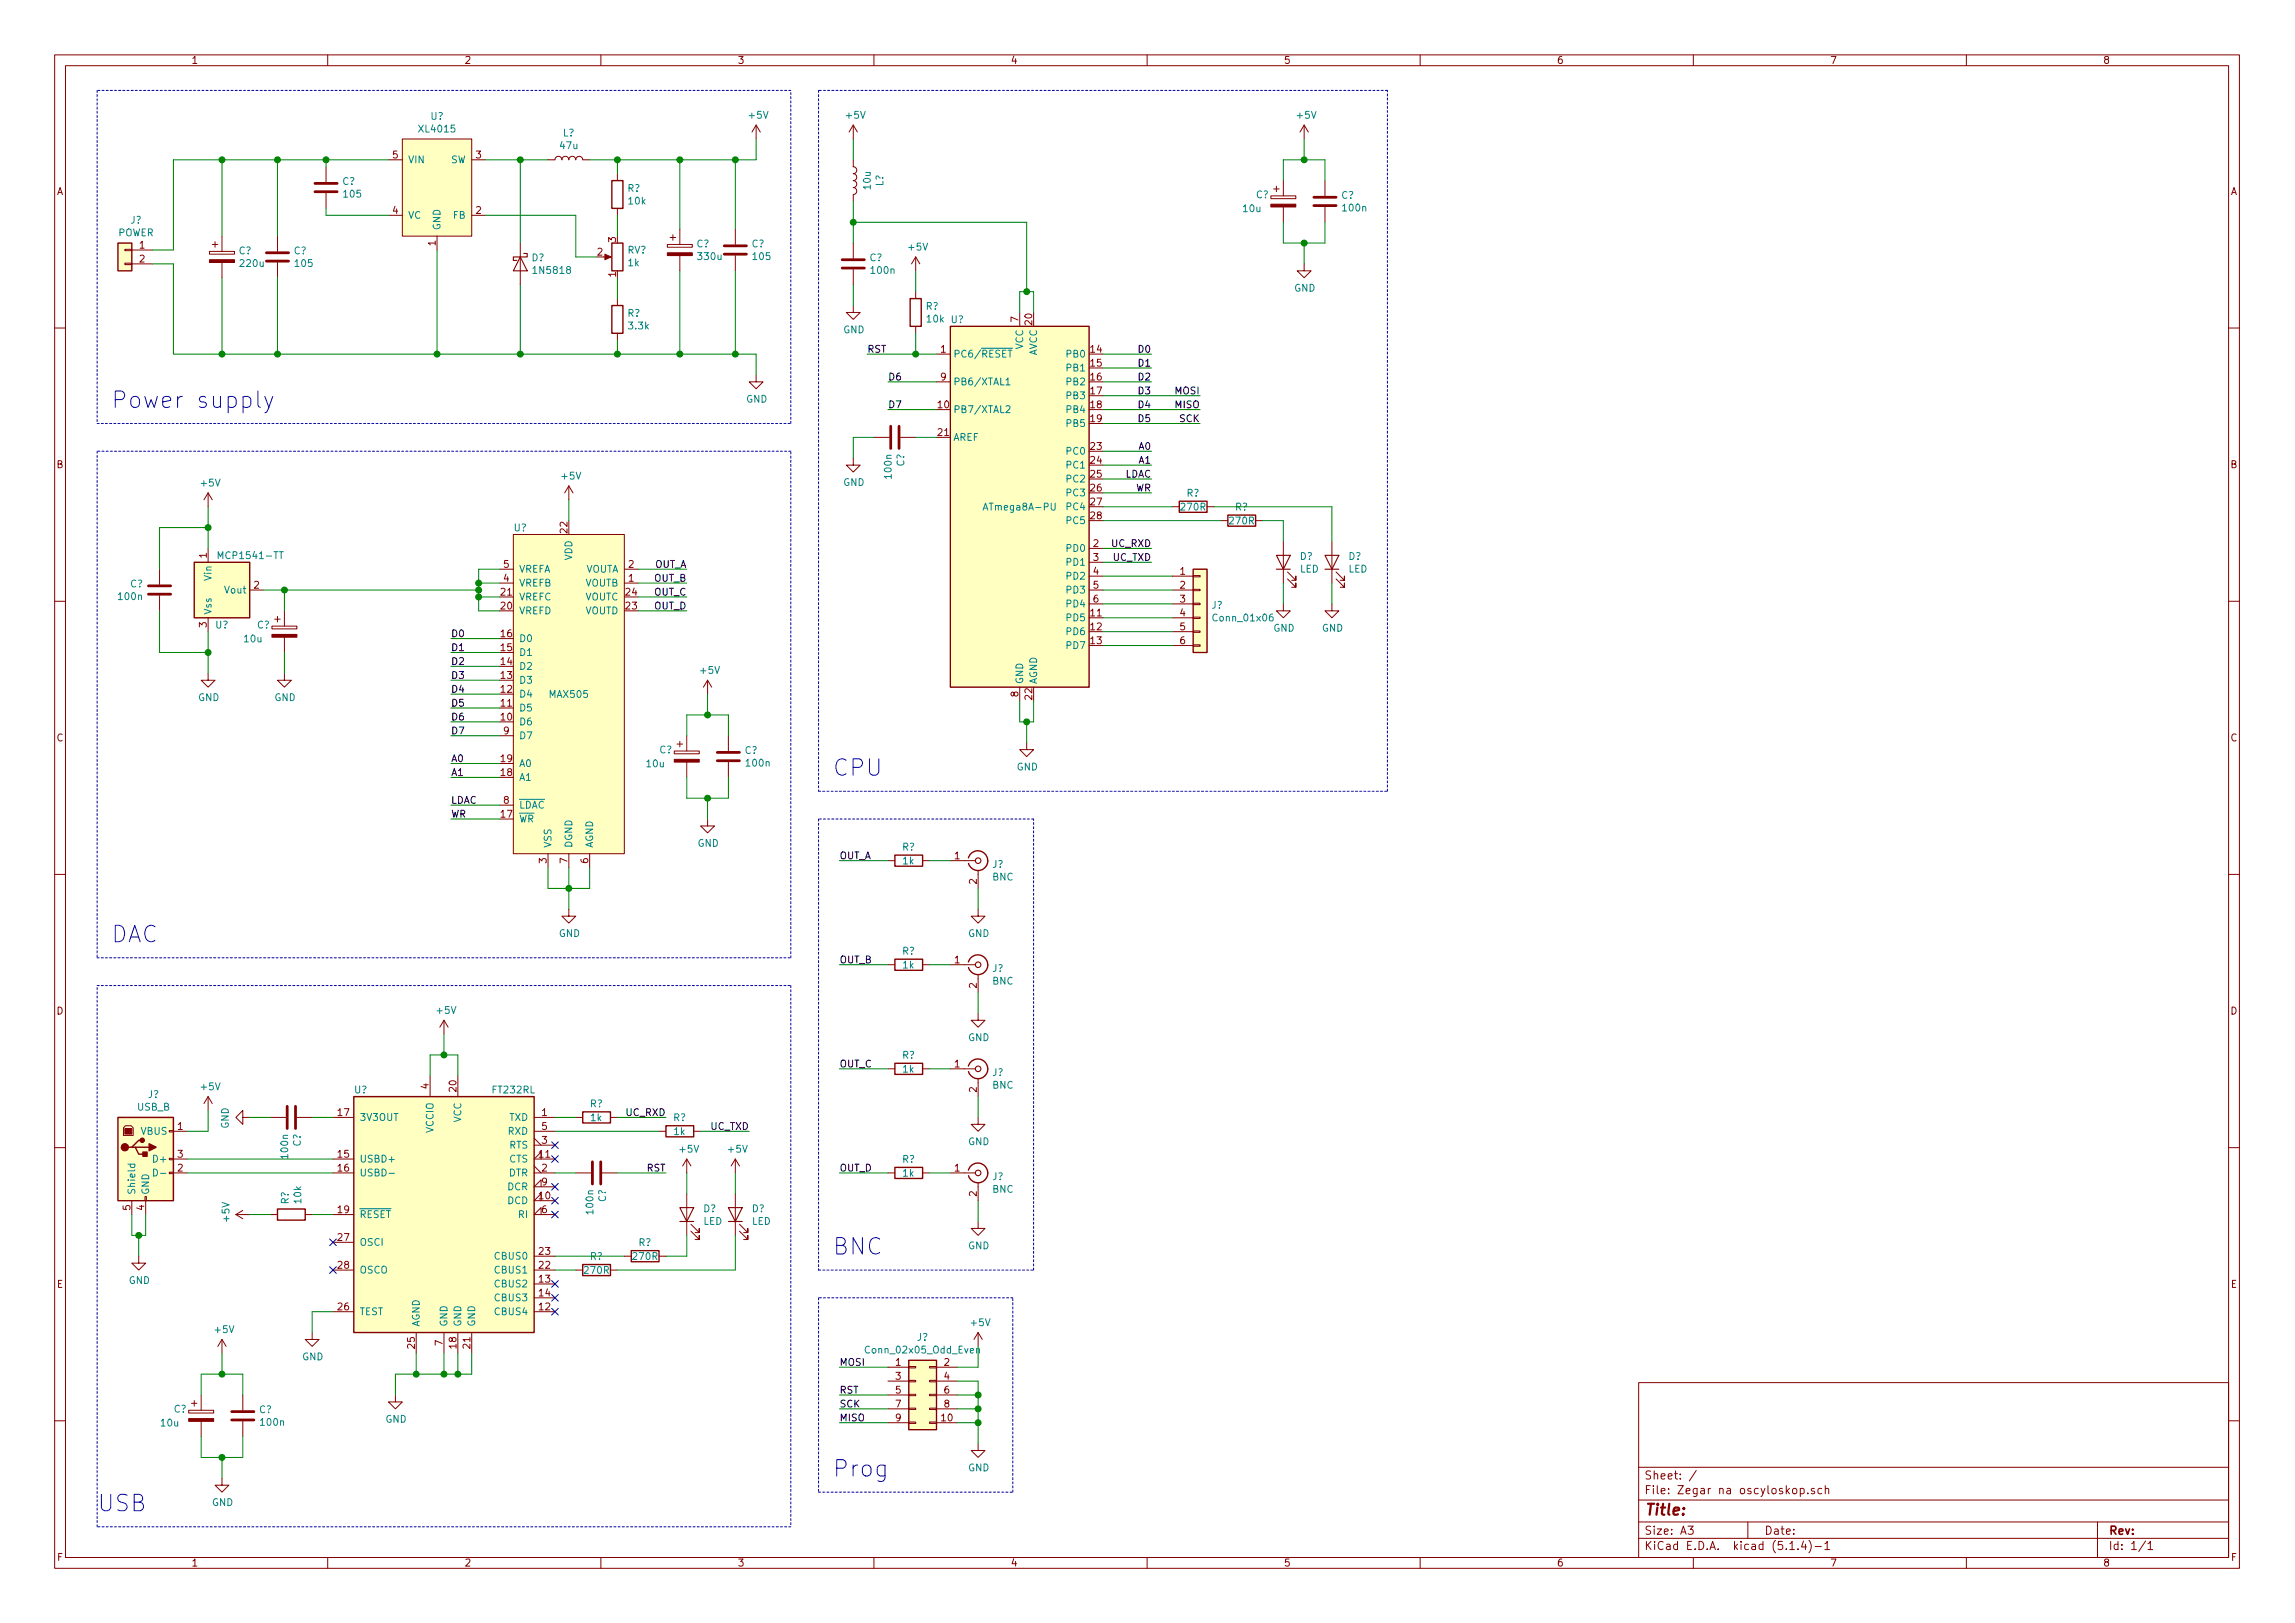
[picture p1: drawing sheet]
<svg xmlns="http://www.w3.org/2000/svg" width="420mm" height="297mm" viewBox="0 0 420 297" stroke-linecap="round" stroke-linejoin="round" font-family="sans-serif">
<defs><g id="words">
<g font-size="4.2" fill="#0000c2">
<text x="20.3" y="74.7">Power supply</text>
<text x="152.4" y="142">CPU</text>
<text x="20.3" y="172.5">DAC</text>
<text x="152.4" y="229.7">BNC</text>
<text x="152.4" y="270.3">Prog</text>
<text x="17.8" y="276.6">USB</text>
</g>
<text font-size="2.8" fill="#840000" x="301" y="277.3">Title:</text>
<g font-size="2.1" fill="#840000">
<text x="301" y="273.5">File: Zegar na oscyloskop.sch</text>
<text x="301" y="270.8">Sheet: /</text>
<text x="301" y="280.9">Size: A3</text>
<text x="323" y="280.9">Date:</text>
<text x="386" y="280.9">Rev:</text>
<text x="301" y="283.7">KiCad E.D.A. kicad (5.1.4)-1</text>
<text x="386" y="283.7">Id: 1/1</text>
</g>
<g font-size="1.8" fill="#840000">
<text x="35" y="11.7">1</text>
<text x="85" y="11.7">2</text>
<text x="135" y="11.7">3</text>
<text x="185" y="11.7">4</text>
<text x="235" y="11.7">5</text>
<text x="285" y="11.7">6</text>
<text x="335" y="11.7">7</text>
<text x="385" y="11.7">8</text>
<text x="71.9" y="29">5</text>
<text x="87.1" y="29">3</text>
<text x="10.4" y="35.7">A</text>
<text x="408.4" y="35.7">A</text>
<text x="71.9" y="39.2">4</text>
<text x="87.1" y="39.2">2</text>
<text x="25.6" y="45.5">1</text>
<text x="79.8" y="45" transform="rotate(-90 79.8 45)">1</text>
<text x="109.4" y="46.8">2</text>
<text x="112.8" y="44.3" transform="rotate(-90 112.8 44.3)">3</text>
<text x="25.6" y="48">2</text>
<text x="112.8" y="50.7" transform="rotate(-90 112.8 50.7)">1</text>
<text x="186.4" y="58.9" transform="rotate(-90 186.4 58.9)">7</text>
<text x="189" y="59.4" transform="rotate(-90 189 59.4)">20</text>
<text x="172.2" y="64.6">1</text>
<text x="199.7" y="64.6">14</text>
<text x="172.2" y="69.6">9</text>
<text x="199.7" y="67.1">15</text>
<text x="199.7" y="69.6">16</text>
<text x="171.8" y="74.7">10</text>
<text x="199.7" y="72.2">17</text>
<text x="199.7" y="74.7">18</text>
<text x="199.7" y="77.3">19</text>
<text x="171.8" y="79.8">21</text>
<text x="199.7" y="82.3">23</text>
<text x="10.4" y="85.7">B</text>
<text x="199.7" y="84.9">24</text>
<text x="199.7" y="87.4">25</text>
<text x="199.7" y="90">26</text>
<text x="408.4" y="85.7">B</text>
<text x="199.7" y="92.5">27</text>
<text x="199.7" y="95">28</text>
<text x="103.9" y="97.5" transform="rotate(-90 103.9 97.5)">22</text>
<text x="200.2" y="100.1">2</text>
<text x="37.8" y="102.1" transform="rotate(-90 37.8 102.1)">1</text>
<text x="46.5" y="107.7">2</text>
<text x="92.2" y="106.5">4</text>
<text x="92.2" y="103.9">5</text>
<text x="115.1" y="106.5">1</text>
<text x="115.1" y="103.9">2</text>
<text x="200.2" y="102.7">3</text>
<text x="200.2" y="105.2">4</text>
<text x="200.2" y="107.7">5</text>
<text x="216.1" y="105.2">1</text>
<text x="216.1" y="107.7">2</text>
<text x="91.7" y="111.5">20</text>
<text x="91.7" y="109">21</text>
<text x="114.6" y="111.5">23</text>
<text x="114.6" y="109">24</text>
<text x="199.7" y="112.8">11</text>
<text x="200.2" y="110.3">6</text>
<text x="216.1" y="110.3">3</text>
<text x="216.1" y="112.8">4</text>
<text x="37.8" y="114.8" transform="rotate(-90 37.8 114.8)">3</text>
<text x="91.7" y="119.2">15</text>
<text x="91.7" y="116.6">16</text>
<text x="199.7" y="115.4">12</text>
<text x="199.7" y="117.9">13</text>
<text x="216.1" y="115.4">5</text>
<text x="216.1" y="117.9">6</text>
<text x="91.7" y="124.2">13</text>
<text x="91.7" y="121.7">14</text>
<text x="91.7" y="131.9">10</text>
<text x="91.7" y="129.3">11</text>
<text x="91.7" y="126.8">12</text>
<text x="186.4" y="127.5" transform="rotate(-90 186.4 127.5)">8</text>
<text x="189" y="128" transform="rotate(-90 189 128)">22</text>
<text x="10.4" y="135.7">C</text>
<text x="92.2" y="134.4">9</text>
<text x="408.4" y="135.7">C</text>
<text x="91.7" y="142">18</text>
<text x="91.7" y="139.5">19</text>
<text x="91.7" y="149.6">17</text>
<text x="92.2" y="147.1">8</text>
<text x="100.1" y="158" transform="rotate(-90 100.1 158)">3</text>
<text x="103.9" y="158" transform="rotate(-90 103.9 158)">7</text>
<text x="107.7" y="158" transform="rotate(-90 107.7 158)">6</text>
<text x="174.8" y="157.3">1</text>
<text x="178.8" y="161.8" transform="rotate(-90 178.8 161.8)">2</text>
<text x="174.8" y="176.3">1</text>
<text x="10.4" y="185.7">D</text>
<text x="178.8" y="180.9" transform="rotate(-90 178.8 180.9)">2</text>
<text x="408.4" y="185.7">D</text>
<text x="174.8" y="195.4">1</text>
<text x="78.5" y="199.3" transform="rotate(-90 78.5 199.3)">4</text>
<text x="83.6" y="199.8" transform="rotate(-90 83.6 199.8)">20</text>
<text x="178.8" y="199.9" transform="rotate(-90 178.8 199.9)">2</text>
<text x="32.5" y="206.8">1</text>
<text x="61.9" y="204.3">17</text>
<text x="99.2" y="204.3">1</text>
<text x="99.2" y="209.3">3</text>
<text x="99.2" y="206.8">5</text>
<text x="32.5" y="214.4">2</text>
<text x="32.5" y="211.9">3</text>
<text x="61.9" y="211.9">15</text>
<text x="61.9" y="214.4">16</text>
<text x="98.7" y="211.9">11</text>
<text x="99.2" y="214.4">2</text>
<text x="174.8" y="214.4">1</text>
<text x="23.9" y="221.5" transform="rotate(-90 23.9 221.5)">5</text>
<text x="26.4" y="221.5" transform="rotate(-90 26.4 221.5)">4</text>
<text x="98.7" y="219.5">10</text>
<text x="99.2" y="217">9</text>
<text x="178.8" y="219" transform="rotate(-90 178.8 219)">2</text>
<text x="61.9" y="222">19</text>
<text x="61.9" y="227.1">27</text>
<text x="99.2" y="222">6</text>
<text x="61.9" y="232.2">28</text>
<text x="98.7" y="232.2">22</text>
<text x="98.7" y="229.7">23</text>
<text x="10.4" y="235.7">E</text>
<text x="61.9" y="239.8">26</text>
<text x="98.7" y="239.8">12</text>
<text x="98.7" y="234.7">13</text>
<text x="98.7" y="237.3">14</text>
<text x="408.4" y="235.7">E</text>
<text x="75.9" y="246.7" transform="rotate(-90 75.9 246.7)">25</text>
<text x="81" y="246.3" transform="rotate(-90 81 246.3)">7</text>
<text x="83.6" y="246.7" transform="rotate(-90 83.6 246.7)">18</text>
<text x="86.1" y="246.7" transform="rotate(-90 86.1 246.7)">21</text>
<text x="164" y="250">1</text>
<text x="172.9" y="250">2</text>
<text x="164" y="252.5">3</text>
<text x="164" y="255.1">5</text>
<text x="164" y="257.6">7</text>
<text x="172.9" y="252.5">4</text>
<text x="172.9" y="255.1">6</text>
<text x="172.9" y="257.6">8</text>
<text x="164" y="260.1">9</text>
<text x="172.4" y="260.1">10</text>
<text x="10.5" y="285.7">F</text>
<text x="35" y="286.7">1</text>
<text x="85" y="286.7">2</text>
<text x="135" y="286.7">3</text>
<text x="185" y="286.7">4</text>
<text x="235" y="286.7">5</text>
<text x="285" y="286.7">6</text>
<text x="335" y="286.7">7</text>
<text x="385" y="286.7">8</text>
<text x="408.5" y="285.7">F</text>
</g>
<g font-size="1.8" fill="#008484">
<text x="78.8" y="21.9">U?</text>
<text x="137.2" y="21.7">+5V</text>
<text x="155" y="21.7">+5V</text>
<text x="237.5" y="21.7">+5V</text>
<text x="74.7" y="29.9">VIN</text>
<text x="76.9" y="24.2">XL4015</text>
<text x="82.5" y="29.9">SW</text>
<text x="102.6" y="27.3">47u</text>
<text x="103" y="25">L?</text>
<text x="62.7" y="33.8">C?</text>
<text x="114.9" y="35.1">R?</text>
<text x="159.4" y="34.6" transform="rotate(-90 159.4 34.6)">10u</text>
<text x="161.7" y="34.1" transform="rotate(-90 161.7 34.1)">L?</text>
<text x="23.9" y="40.9">J?</text>
<text x="63" y="36.2">105</text>
<text x="74.7" y="40">VC</text>
<text x="83" y="40">FB</text>
<text x="115.1" y="37.4">10k</text>
<text x="227.7" y="38.8">10u</text>
<text x="229.9" y="36.3">C?</text>
<text x="245.6" y="36.4">C?</text>
<text x="245.9" y="38.7">100n</text>
<text x="21.6" y="43.2">POWER</text>
<text x="43.7" y="46.5">C?</text>
<text x="53.8" y="46.5">C?</text>
<text x="80.6" y="42.2" transform="rotate(-90 80.6 42.2)">GND</text>
<text x="97.3" y="47.8">D?</text>
<text x="114.9" y="46.4">RV?</text>
<text x="127.5" y="45.3">C?</text>
<text x="127.9" y="47.6">330u</text>
<text x="137.6" y="45.3">C?</text>
<text x="137.9" y="47.6">105</text>
<text x="159.2" y="47.8">C?</text>
<text x="166.4" y="45.9">+5V</text>
<text x="44.1" y="48.9">220u</text>
<text x="54.1" y="48.9">105</text>
<text x="97.9" y="50.1">1N5818</text>
<text x="115" y="48.7">1k</text>
<text x="159.6" y="50.1">100n</text>
<text x="236.9" y="53.4">GND</text>
<text x="114.9" y="58">R?</text>
<text x="169.5" y="56.7">R?</text>
<text x="169.7" y="59">10k</text>
<text x="174.1" y="59.1">U?</text>
<text x="115.2" y="60.3">3.3k</text>
<text x="154.4" y="61">GND</text>
<text x="174.5" y="65.4">PC6/RESET</text>
<text x="187.3" y="64" transform="rotate(-90 187.3 64)">VCC</text>
<text x="189.9" y="65.2" transform="rotate(-90 189.9 65.2)">AVCC</text>
<text x="195.5" y="65.4">PB0</text>
<text x="174.5" y="70.5">PB6/XTAL1</text>
<text x="195.5" y="68">PB1</text>
<text x="195.5" y="70.5">PB2</text>
<text x="136.6" y="73.7">GND</text>
<text x="174.5" y="75.6">PB7/XTAL2</text>
<text x="195.5" y="73.1">PB3</text>
<text x="195.5" y="75.6">PB4</text>
<text x="174.5" y="80.7">AREF</text>
<text x="195.5" y="78.1">PB5</text>
<text x="195.5" y="83.2">PC0</text>
<text x="36.9" y="89">+5V</text>
<text x="102.9" y="87.8">+5V</text>
<text x="154.4" y="88.9">GND</text>
<text x="163.2" y="87.4" transform="rotate(-90 163.2 87.4)">100n</text>
<text x="165.6" y="85.4" transform="rotate(-90 165.6 85.4)">C?</text>
<text x="195.5" y="85.8">PC1</text>
<text x="195.5" y="88.3">PC2</text>
<text x="180.5" y="93.4">ATmega8A-PU</text>
<text x="195.5" y="90.8">PC3</text>
<text x="195.5" y="93.4">PC4</text>
<text x="195.5" y="95.9">PC5</text>
<text x="216.3" y="93.4">270R</text>
<text x="217.2" y="90.9">R?</text>
<text x="225.2" y="96">270R</text>
<text x="226.1" y="93.4">R?</text>
<text x="94.1" y="97.2">U?</text>
<text x="195.5" y="101">PD0</text>
<text x="23.9" y="107.5">C?</text>
<text x="38.7" y="106.2" transform="rotate(-90 38.7 106.2)">Vin</text>
<text x="40.5" y="102.3">MCP1541-TT</text>
<text x="95" y="107.4">VREFB</text>
<text x="95" y="104.8">VREFA</text>
<text x="104.8" y="102.6" transform="rotate(-90 104.8 102.6)">VDD</text>
<text x="107.1" y="107.4">VOUTB</text>
<text x="107.1" y="104.8">VOUTA</text>
<text x="195.5" y="103.5">PD1</text>
<text x="195.5" y="106.1">PD2</text>
<text x="238" y="104.8">LED</text>
<text x="238" y="102.5">D?</text>
<text x="246.9" y="104.8">LED</text>
<text x="246.9" y="102.5">D?</text>
<text x="21.8" y="109.8">100n</text>
<text x="38.7" y="112.6" transform="rotate(-90 38.7 112.6)">Vss</text>
<text x="41.3" y="108.6">Vout</text>
<text x="95" y="112.4">VREFD</text>
<text x="95" y="109.9">VREFC</text>
<text x="107.1" y="112.4">VOUTD</text>
<text x="107.1" y="109.9">VOUTC</text>
<text x="195.5" y="113.7">PD5</text>
<text x="195.5" y="108.6">PD3</text>
<text x="195.5" y="111.2">PD4</text>
<text x="221.8" y="111.4">J?</text>
<text x="222.4" y="113.7">Conn_01x06</text>
<text x="39.4" y="115">U?</text>
<text x="44.8" y="117.6">10u</text>
<text x="47.1" y="115">C?</text>
<text x="95" y="117.5">D0</text>
<text x="195.5" y="116.2">PD6</text>
<text x="195.5" y="118.8">PD7</text>
<text x="233.1" y="115.6">GND</text>
<text x="242" y="115.6">GND</text>
<text x="95" y="125.1">D3</text>
<text x="95" y="122.6">D2</text>
<text x="95" y="120.1">D1</text>
<text x="128.3" y="123.3">+5V</text>
<text x="187.3" y="125.3" transform="rotate(-90 187.3 125.3)">GND</text>
<text x="189.9" y="125.3" transform="rotate(-90 189.9 125.3)">AGND</text>
<text x="36.3" y="128.3">GND</text>
<text x="50.2" y="128.3">GND</text>
<text x="95" y="130.2">D5</text>
<text x="95" y="127.7">D4</text>
<text x="100.7" y="127.7">MAX505</text>
<text x="95" y="132.8">D6</text>
<text x="95" y="135.3">D7</text>
<text x="120.7" y="137.9">C?</text>
<text x="136.3" y="138">C?</text>
<text x="95" y="142.9">A1</text>
<text x="95" y="140.4">A0</text>
<text x="118.4" y="140.4">10u</text>
<text x="136.7" y="140.3">100n</text>
<text x="186.1" y="141">GND</text>
<text x="95" y="148">LDAC</text>
<text x="95" y="150.5">WR</text>
<text x="101" y="155.2" transform="rotate(-90 101 155.2)">VSS</text>
<text x="104.8" y="155.2" transform="rotate(-90 104.8 155.2)">DGND</text>
<text x="108.6" y="155.2" transform="rotate(-90 108.6 155.2)">AGND</text>
<text x="127.7" y="155">GND</text>
<text x="165.2" y="155.7">R?</text>
<text x="165.3" y="158.2">1k</text>
<text x="181.7" y="158.8">J?</text>
<text x="181.7" y="161.1">BNC</text>
<text x="102.3" y="171.5">GND</text>
<text x="177.2" y="171.5">GND</text>
<text x="165.2" y="174.7">R?</text>
<text x="165.3" y="177.3">1k</text>
<text x="181.7" y="177.9">J?</text>
<text x="80.1" y="185.6">+5V</text>
<text x="181.7" y="180.2">BNC</text>
<text x="177.2" y="190.5">GND</text>
<text x="165.2" y="193.8">R?</text>
<text x="165.3" y="196.3">1k</text>
<text x="181.7" y="196.9">J?</text>
<text x="25.1" y="203.3">USB_B</text>
<text x="27.1" y="201">J?</text>
<text x="36.9" y="199.5">+5V</text>
<text x="64.9" y="200.1">U?</text>
<text x="90.2" y="200.1">FT232RL</text>
<text x="108" y="202.7">R?</text>
<text x="181.7" y="199.2">BNC</text>
<text x="25.8" y="207.7">VBUS</text>
<text x="41.9" y="206.6" transform="rotate(-90 41.9 206.6)">GND</text>
<text x="55.1" y="209.8" transform="rotate(-90 55.1 209.8)">C?</text>
<text x="65.8" y="205.1">3V3OUT</text>
<text x="79.4" y="207.3" transform="rotate(-90 79.4 207.3)">VCCIO</text>
<text x="84.5" y="205.4" transform="rotate(-90 84.5 205.4)">VCC</text>
<text x="93" y="207.7">RXD</text>
<text x="93.2" y="205.1">TXD</text>
<text x="108.2" y="205.2">1k</text>
<text x="123.3" y="205.2">R?</text>
<text x="123.4" y="207.7">1k</text>
<text x="177.2" y="209.6">GND</text>
<text x="28.4" y="212.8">D+</text>
<text x="52.8" y="211.9" transform="rotate(-90 52.8 211.9)">100n</text>
<text x="65.8" y="212.8">USBD+</text>
<text x="65.8" y="215.3">USBD-</text>
<text x="93.1" y="215.3">DTR</text>
<text x="93.2" y="212.8">CTS</text>
<text x="93.2" y="210.2">RTS</text>
<text x="124.5" y="211">+5V</text>
<text x="133.4" y="211">+5V</text>
<text x="165.2" y="212.8">R?</text>
<text x="165.3" y="215.4">1k</text>
<text x="181.7" y="216">J?</text>
<text x="24.8" y="218.7" transform="rotate(-90 24.8 218.7)">Shield</text>
<text x="27.3" y="218.7" transform="rotate(-90 27.3 218.7)">GND</text>
<text x="52.9" y="220.4" transform="rotate(-90 52.9 220.4)">R?</text>
<text x="55.2" y="220.2" transform="rotate(-90 55.2 220.2)">10k</text>
<text x="92.9" y="220.4">DCD</text>
<text x="92.9" y="217.8">DCR</text>
<text x="110.9" y="220" transform="rotate(-90 110.9 220)">C?</text>
<text x="128.8" y="221.9">D?</text>
<text x="137.7" y="221.9">D?</text>
<text x="181.7" y="218.3">BNC</text>
<text x="42" y="223.5" transform="rotate(-90 42 223.5)">+5V</text>
<text x="65.8" y="222.9">RESET</text>
<text x="95" y="222.9">RI</text>
<text x="108.6" y="222.1" transform="rotate(-90 108.6 222.1)">100n</text>
<text x="128.8" y="224.2">LED</text>
<text x="137.6" y="224.2">LED</text>
<text x="65.8" y="228">OSCI</text>
<text x="65.8" y="233.1">OSCO</text>
<text x="90.8" y="233.1">CBUS1</text>
<text x="90.8" y="230.5">CBUS0</text>
<text x="107.1" y="233.1">270R</text>
<text x="108" y="230.6">R?</text>
<text x="116" y="230.6">270R</text>
<text x="116.9" y="228.1">R?</text>
<text x="177.2" y="228.6">GND</text>
<text x="23.6" y="235">GND</text>
<text x="90.8" y="235.6">CBUS2</text>
<text x="90.8" y="238.2">CBUS3</text>
<text x="39.4" y="244">+5V</text>
<text x="65.8" y="240.7">TEST</text>
<text x="76.8" y="242.9" transform="rotate(-90 76.8 242.9)">AGND</text>
<text x="81.9" y="242.9" transform="rotate(-90 81.9 242.9)">GND</text>
<text x="84.5" y="242.9" transform="rotate(-90 84.5 242.9)">GND</text>
<text x="87" y="242.9" transform="rotate(-90 87 242.9)">GND</text>
<text x="90.8" y="240.7">CBUS4</text>
<text x="167.9" y="245.4">J?</text>
<text x="177.9" y="242.7">+5V</text>
<text x="55.3" y="249">GND</text>
<text x="158.9" y="247.7">Conn_02x05_Odd_Even</text>
<text x="29.5" y="261.1">10u</text>
<text x="31.8" y="258.5">C?</text>
<text x="47.4" y="258.6">C?</text>
<text x="47.8" y="260.9">100n</text>
<text x="70.6" y="260.4">GND</text>
<text x="177.2" y="269.3">GND</text>
<text x="38.8" y="275.6">GND</text>
</g>
<g font-size="1.8">
<text x="158.7" y="64.6">RST</text>
<text x="208.6" y="64.6">D0</text>
<text x="162.6" y="69.6">D6</text>
<text x="208.6" y="69.6">D2</text>
<text x="208.6" y="67.1">D1</text>
<text x="162.6" y="74.7">D7</text>
<text x="208.6" y="77.3">D5</text>
<text x="208.6" y="74.7">D4</text>
<text x="208.6" y="72.2">D3</text>
<text x="215.2" y="74.7">MISO</text>
<text x="215.2" y="72.2">MOSI</text>
<text x="216" y="77.3">SCK</text>
<text x="208.6" y="82.3">A0</text>
<text x="205.9" y="87.4">LDAC</text>
<text x="207.9" y="90">WR</text>
<text x="208.6" y="84.9">A1</text>
<text x="203.6" y="100.1">UC_RXD</text>
<text x="119.7" y="103.9">OUT_A</text>
<text x="119.7" y="106.5">OUT_B</text>
<text x="203.7" y="102.7">UC_TXD</text>
<text x="119.7" y="109">OUT_C</text>
<text x="119.7" y="111.5">OUT_D</text>
<text x="82.5" y="116.6">D0</text>
<text x="82.5" y="119.2">D1</text>
<text x="82.5" y="121.7">D2</text>
<text x="82.5" y="124.2">D3</text>
<text x="82.5" y="126.8">D4</text>
<text x="82.5" y="129.3">D5</text>
<text x="82.5" y="131.9">D6</text>
<text x="82.5" y="134.4">D7</text>
<text x="82.5" y="139.5">A0</text>
<text x="82.5" y="142">A1</text>
<text x="82.5" y="149.6">WR</text>
<text x="82.5" y="147.1">LDAC</text>
<text x="153.7" y="157.3">OUT_A</text>
<text x="153.7" y="176.3">OUT_B</text>
<text x="153.7" y="195.4">OUT_C</text>
<text x="114.7" y="204.3">UC_RXD</text>
<text x="130.1" y="206.8">UC_TXD</text>
<text x="118.4" y="214.4">RST</text>
<text x="153.7" y="214.4">OUT_D</text>
<text x="153.7" y="250">MOSI</text>
<text x="153.7" y="255.1">RST</text>
<text x="153.7" y="257.6">SCK</text>
<text x="153.7" y="260.1">MISO</text>
</g>
</g></defs>
<g fill="none" stroke="#840000" stroke-width=".18">
<path d="M10 10h400v277h-400zM12 12h396v273.1h-396zM60 10v2M110 10v2M160 10v2M210 10v2M260 10v2M310 10v2M360 10v2M59.7 30.5v2.8M59.7 35.3v2.8M71.1 29.2h2.6"/>
<path d="M71.1 39.4h2.6M73.7 25.4h12.7v17.8h-12.7zM86.4 29.2h2.5M86.4 39.4h2.5M100.3 29.2h1.3a.63 .63 0 0 1 .6-.6 .63 .63 0 0 1 .7 .6 .63 .63 0 0 1 .6-.6 .63 .63 0 0 1 .6 .6 .63 .63 0 0 1 .7-.6 .63 .63 0 0 1 .6 .6 .63 .63 0 0 1 .6-.6 .63 .63 0 0 1 .7 .6h1.2M113 31.8v1.3M113 38.1v1.3M138.4 22.9l-.7 1.3M138.4 22.9v2.5M138.4 22.9l.8 1.3M156.2 29.2v1.3a.63 .63 0 0 1 .6 .7 .63 .63 0 0 1-.6 .6 .63 .63 0 0 1 .6 .6 .63 .63 0 0 1-.6 .7 .63 .63 0 0 1 .6 .6 .63 .63 0 0 1-.6 .6 .63 .63 0 0 1 .6 .7 .63 .63 0 0 1-.6 .6v1.3M156.2 22.9v2.5"/>
<path d="M156.2 22.9l-.8 1.3M156.2 22.9l.8 1.3M232.7 35.9h4.5v.5h-4.5zM233.2 34.6h1M233.7 34.1v1M234.9 33.1v2.8M234.9 37.9v2.8M238.8 22.9l-.8 1.3M238.8 22.9v2.5M238.8 22.9l.7 1.3M242.6 33.1v2.8M242.6 37.9v2.8"/>
<path d="M22.9 48.2h1.2v.2h-1.2zM22.9 45.6h1.2v.3h-1.2zM24.1 45.8h3.8M24.1 48.3h3.8M38.4 46h4.5v.5h-4.5zM38.9 44.7h1M39.4 44.2v1M40.6 43.2v2.8M40.6 48v2.8M50.8 43.2v2.8M50.8 48v2.8M80 43.2v2.6"/>
<path d="M95.2 44.5v7.6M110.5 47h1M113 54.6v1.3M122.2 44.7h4.5v.5h-4.5zM122.7 43.5h1M123.2 43v1M124.5 41.9v2.8M124.5 46.8v2.8M134.6 41.9v2.8M134.6 46.8v2.8M156.2 55.9v1.3h1.3l-1.3 1.3-1.3-1.3h1.3M156.2 44.5v2.8"/>
<path d="M156.2 49.3v2.8M167.6 47l-.7 1.3M167.6 47v2.6M167.6 53.4v1.2M167.6 59.7v1.3M167.6 47l.8 1.3M186.7 57.2v2.5M238.8 48.3v1.3h1.2l-1.2 1.2-1.3-1.2h1.3M10 60h2M113 61v1.3M138.4 68.6v1.3h1.3l-1.3 1.3-1.2-1.3h1.2M171.4 64.8h2.6"/>
<path d="M171.4 69.9h2.6M408 60h2M38.1 90.2v2.5M38.1 90.2l-.8 1.3M38.1 90.2l.8 1.3M94 97.8h20.3v58.4h-20.3zM104.1 88.9v2.6M104.1 88.9l-.7 1.3M104.1 88.9l.8 1.3M156.2 83.9v1.2h1.3l-1.3 1.3-1.3-1.3h1.3M160 80h2.8M164.8 80h2.8"/>
<path d="M214.6 92.7h1.3M221 92.7h1.2M223.5 95.3h1.3M229.9 95.3h1.2M234.9 99.1v7.6M243.8 99.1v7.6M10 110h2M29.2 104.2v2.8M29.2 109v2.8M38.1 100.4v2.5M38.1 113.1v2.5M45.7 108h2.6"/>
<path d="M49.8 114.6h4.6v.5h-4.6zM50.3 113.3h1M50.8 112.8v1M52.1 111.8v2.8M52.1 116.6v2.8M91.4 106.7h2.6M91.4 104.2h2.6M114.3 106.7h2.5M114.3 104.2h2.5M199.4 105.4h2.5M199.4 108h2.5M199.4 110.5h2.5"/>
<path d="M199.4 100.4h2.5M199.4 102.9h2.5M214.6 105.4h3.8M214.6 108h3.8M214.6 110.5h3.8M214.6 113.1h3.8M214.6 115.6h3.8M214.6 118.1h3.8M218.4 115.5h1.3v.2h-1.3zM218.4 118h1.3v.3h-1.3zM218.4 112.9h1.3v.3h-1.3zM218.4 107.9h1.3v.2h-1.3z"/>
<path d="M218.4 105.3h1.3v.3h-1.3zM218.4 110.4h1.3v.3h-1.3zM234.9 110.5v1.3h1.3l-1.3 1.3-1.2-1.3h1.2M235.7 106l1.5 1.5v-.8v.8h-.7M235.7 104.7l1.5 1.5v-.8v.8h-.7M243.8 110.5v1.3h1.3l-1.3 1.3-1.2-1.3h1.2M244.6 106l1.5 1.5v-.8v.8h-.7M244.6 104.7l1.5 1.5v-.8v.8h-.7M408 110h2M38.1 123.2v1.3h1.3l-1.3 1.3-1.3-1.3h1.3M52.1 123.2v1.3h1.2l-1.2 1.3-1.3-1.3h1.3M91.4 134.7h2.6"/>
<path d="M123.4 137.5h4.6v.5h-4.6zM124 136.2h1M124.5 135.7v1M125.7 134.7v2.8M125.7 139.5v2.8M129.5 124.5l-.7 1.3M129.5 124.5v2.5M129.5 124.5l.8 1.3M133.3 134.7v2.8M133.3 139.5v2.8M186.7 125.8v2.5M188 135.9v1.3h1.2l-1.2 1.3-1.3-1.3h1.3"/>
<path d="M91.4 147.4h2.6M100.3 156.2v2.6M104.1 156.2v2.6M107.9 156.2v2.6M129.5 149.9v1.3h1.3l-1.3 1.2-1.2-1.2h1.2M162.6 157.5h1.2M168.9 157.5h1.3M174 157.5h4.6M179.1 159.3v3.3M10 160h2M104.1 166.4v1.3h1.3l-1.3 1.2-1.2-1.2h1.2M162.6 176.6h1.2"/>
<path d="M168.9 176.6h1.3M174 176.6h4.6M179.1 166.4v1.3h1.2l-1.2 1.2-1.3-1.2h1.3M179.1 178.3v3.3M408 160h2M78.7 196.9v3.8M81.3 186.7v2.6M81.3 186.7l-.8 1.3M81.3 186.7l.7 1.3M83.8 196.9v3.8M162.6 195.6h1.2M168.9 195.6h1.3"/>
<path d="M174 195.6h4.6M179.1 185.5v1.2h1.2l-1.2 1.3-1.3-1.3h1.3M179.1 197.4v3.3M10 210h2M22.6 206.4l.4-.4h1l.4 .4v1.4h-1.8zM24.1 219.7v2.6M26.5 219h.3v.7h-.3zM26.7 219.7v2.6M31 214.5h.7v.3h-.7zM31 212h.7v.3h-.7zM31 206.9h.7v.3h-.7zM31.7 212.1h2.6"/>
<path d="M31.7 214.7h2.6M31.7 207h2.6M38.1 200.7v2.5M38.1 200.7l-.8 1.3M38.1 200.7l.8 1.3M44.4 204.5v-1.3l-1.2 1.3 1.2 1.3v-1.3h1.3M49.5 204.5h2.8M54.4 204.5h2.7M61 204.5h3.8M61 212.1h3.8M61 214.7h3.8M97.8 204.5h3.8"/>
<path d="M97.8 214.7h3.8M97.8 213.4l1.3 1.3M97.8 209.6h3.8M97.8 208.3l1.3 1.3M97.8 207h3.8M99.1 219.7v-1.2l-1.3 1.2h3.8M99.1 212.1v-1.2l-1.3 1.2h3.8M99.1 217.2v-1.3l-1.3 1.3h3.8M105.4 204.5h1.3M105.4 214.7h2.8M110.2 214.7h2.8M111.8 204.5h1.2"/>
<path d="M120.6 207h1.3M125.7 212.1v2.6M125.7 218.5v7.6M125.7 212.1l-.7 1.3M125.7 212.1l.8 1.3M127 207h1.3M134.6 212.1l-.7 1.3M134.6 212.1v2.6M134.6 218.5v7.6M134.6 212.1l.8 1.3M162.6 214.7h1.2M168.9 214.7h1.3"/>
<path d="M174 214.7h4.6M179.1 204.5v1.3h1.2l-1.2 1.2-1.3-1.2h1.3M179.1 216.4v3.3M408 210h2M25.4 229.9v1.3h1.3l-1.3 1.2-1.3-1.2h1.3M43.2 222.3h2.5M43.2 222.3l1.2 .7M44.4 221.5l-1.2 .8M49.5 222.3h1.3M55.9 222.3h1.2M61 222.3h3.8M61 232.4h3.8"/>
<path d="M61 227.4h3.8M97.8 235h3.8M97.8 237.5h3.8M97.8 232.4h3.8M97.8 229.9h3.8M99.1 222.3v-1.3l-1.3 1.3h3.8M105.4 232.4h1.3M111.8 232.4h1.2M114.3 229.9h1.3M120.6 229.9h1.3M126.5 225.3l1.5 1.6v-.8v.8h-.7M126.5 224.1l1.5 1.5v-.8v.8h-.7"/>
<path d="M135.4 225.3l1.5 1.6v-.8v.8h-.8M135.4 224.1l1.5 1.5v-.8v.8h-.8M179.1 223.6v1.2h1.2l-1.2 1.3-1.3-1.3h1.3M34.5 258.1h4.6v.5h-4.6zM35.1 256.8h1M35.6 256.3v1M36.8 255.3v2.8M40.6 245.1v2.6M40.6 245.1l-.7 1.3M40.6 245.1l.8 1.3M44.4 255.3v2.8M57.1 243.9v1.2h1.3l-1.3 1.3-1.2-1.3h1.2"/>
<path d="M61 240.1h3.8M72.4 255.3v1.3h1.3l-1.3 1.2-1.3-1.2h1.3M76.2 243.9v3.8M81.3 243.9v3.8M83.8 243.9v3.8M86.4 243.9v3.8M97.8 240.1h3.8M162.6 250.2h3.8M162.6 252.8h3.8M162.6 255.3h3.8M162.6 257.8h3.8M166.4 257.7h1.2v.3h-1.2z"/>
<path d="M166.4 252.6h1.2v.3h-1.2zM166.4 250.1h1.2v.3h-1.2zM166.4 255.2h1.2v.2h-1.2zM170.2 257.7h1.2v.3h-1.2zM170.2 252.6h1.2v.3h-1.2zM170.2 250.1h1.2v.3h-1.2zM170.2 255.2h1.2v.2h-1.2zM171.4 250.2h3.9M171.4 252.8h3.9M171.4 255.3h3.9M171.4 257.8h3.9M179.1 243.9l-.8 1.2"/>
<path d="M179.1 243.9v2.5M179.1 243.9l.7 1.2M300 253h108v32.1h-108zM10 260h2M36.8 260.1v2.8M40.6 270.5v1.3h1.3l-1.3 1.3-1.2-1.3h1.2M44.4 260.1v2.8M162.6 260.4h3.8M166.4 260.3h1.2v.2h-1.2zM170.2 260.3h1.2v.2h-1.2zM171.4 260.4h3.9M179.1 264.2v1.3h1.2l-1.2 1.2-1.3-1.2h1.3"/>
<path d="M300 278.5h108M300 274.5h108M300 268.5h108M309 279.3h1l-.5 .6 .4 .1v.7l-.2 .1-.7-.1M310.5 269.1l-1.2 2M320 278.5v3M329.6 272.5l.4-.1 .3 .3v.6l-.3 .1-.4-.1M329.6 272.4v1.5M331 273.3v.1M332.2 272.5l-.4-.1-.2 .2 .1 .2 .5 .2v.3h-.6M333.5 272.5l-.4-.1-.3 .3 .1 .6h.6M334.2 272.5l.2-.1 .3 .1 .1 .9"/>
<path d="M334.2 271.9v1.5M384 278.5v6.6M408 260h2M60 285.1v1.9M110 285.1v1.9M160 285.1v1.9M210 285.1v1.9M260 285.1v1.9M300 281.5h108M310 285.1v1.9M327.7 283.6h.8M329.2 283.5v.1"/>
<path d="M330.2 282l-.4 1.1h.9M330.5 282.6v1M331.2 281.9a1.71 1.71 0 0 1 0 2.3M332.3 283h1.2M334.1 282.5l.4-.4v1.5M334.1 283.6h.8M360 285.1v1.9M392.8 282l-1.3 2M393.2 282.5l.5-.4v1.5M393.2 283.6h.9"/>
</g>
<g fill="#ffffc2" stroke="#ffffc2" stroke-width=".18">
<path d="M218.4 104.2h2.6v15.2h-2.6z"/>
<path d="M174 59.7h25.4v66.1h-25.4z"/>
<path d="M64.8 200.7h33v43.2h-33z"/>
<path d="M21.6 204.5h10.1v15.2h-10.1z"/>
<path d="M94 97.8h20.3v58.4h-20.3z"/>
<path d="M35.6 102.9h10.1v10.2h-10.1z"/>
<path d="M166.4 249h5v12.7h-5z"/>
<path d="M73.7 25.4h12.7v17.8h-12.7z"/>
<path d="M21.6 44.5h2.5v5.1h-2.5z"/>
</g>
<g fill="none" stroke="#840000" stroke-width=".25">
<path d="M112 33.1h2v5h-2zM21.6 44.5h2.5v5.1h-2.5zM112 44.5h2v5.1h-2zM112 55.9h2v5.1h-2zM166.6 54.6h2.1v5.1h-2.1zM174 59.7h25.4v66.1h-25.4zM215.9 91.7h5.1v2.1h-5.1zM224.8 94.3h5.1v2h-5.1zM35.6 102.9h10.1v10.2h-10.1zM218.4 104.2h2.6v15.2h-2.6zM163.8 156.5h5.1v2h-5.1zM177.3 157a1.8 1.8 0 0 1 2.7-1 1.8 1.8 0 0 1 .1 2.9 1.8 1.8 0 0 1-2.8-.9"/>
<path d="M163.8 175.6h5.1v2h-5.1zM177.3 176.1a1.8 1.8 0 0 1 2.7-1.1 1.8 1.8 0 0 1 .1 3 1.8 1.8 0 0 1-2.8-.9M163.8 194.6h5.1v2h-5.1zM177.3 195.1a1.8 1.8 0 0 1 2.7-1 1.8 1.8 0 0 1 .1 2.9 1.8 1.8 0 0 1-2.8-.9M21.6 204.5h10.1v15.2h-10.1zM24.1 210h.7l.6 1.2h1.3M24.8 210h2.5M26 208.7h-.6l-1.3 1.3h-.6M64.8 200.7h33v43.2h-33zM106.7 203.5h5.1v2h-5.1zM121.9 206h5.1v2.1h-5.1zM163.8 213.7h5.1v2h-5.1z"/>
<path d="M177.3 214.2a1.8 1.8 0 0 1 2.7-1.1 1.8 1.8 0 0 1 .1 3 1.8 1.8 0 0 1-2.8-.9M50.8 221.3h5.1v2h-5.1zM106.7 231.4h5.1v2.1h-5.1zM115.6 228.9h5v2h-5zM166.4 249h5v12.7h-5z"/>
</g>
<g fill="none" stroke="#008484" stroke-width=".18">
<path d="M184.2 74.4l.5-.1 .2 .3-.8 .9h.8M184.2 69.5l.3-.3v1.2M184.2 70.4h.7M184.4 63.7h1M184.5 64.1h.8M192.5 92.1v1l.2 .3 .4-.1 .1-.2v-1M40 102.2v-1.2l.4 .9 .4-.9v1.2M51.1 101h.8M233 112.4l-.4 .1a.87 .87 0 0 0 0 1.2l.4-.2v-.5l-.4-.1-.2 .2M23.4 213.1h1.3M23.9 213.1v.3l.2 .3 .5-.1v-.5M28.1 214a.64 .64 0 0 1 .7 .6 .64 .64 0 0 1-.7 .6z"/>
<path d="M29.4 214.7h1M71.2 214.7h1M178.8 246.9l.2-.1h.3v.8M178.8 246.8v.8"/>
</g>
<g fill="none" stroke="#840000" stroke-width=".2">
<path d="M95.2 47l1.3 2.6h-2.5zM95.9 46.4h.6v.6h-2.5v.7h.6M233.7 101.6h2.5l-1.3 2.6zM233.7 104.2h2.5M242.6 101.6h2.5l-1.3 2.6zM242.6 104.2h2.5M124.5 221h2.5l-1.3 2.6zM124.5 223.6h2.5M133.3 221h2.6l-1.3 2.6zM133.3 223.6h2.6"/>
<circle cx="179.1" cy="157.5" r=".51"/>
<circle cx="179.1" cy="176.6" r=".51"/>
<circle cx="179.1" cy="195.6" r=".51"/>
<circle cx="179.1" cy="214.7" r=".51"/>
</g>
<g fill="none" stroke="#840000" stroke-width=".51">
<path d="M57.7 35.1h4M57.7 33.6h4M240.5 37.6h4.1M240.5 36.1h4.1M48.8 47.8h4M48.8 46.3h4M132.6 46.5h4.1M132.6 45h4.1M154.2 49.1h4M154.2 47.5h4M163.1 78v4.1M164.6 78v4.1"/>
<path d="M27.2 108.7h4M27.2 107.2h4M131.3 139.2h4.1M131.3 137.7h4.1M52.6 202.5v4M54.1 202.5v4M108.5 212.6v4.1M110 212.6v4.1M42.4 259.9h4.1M42.4 258.4h4.1"/>
</g>
<g fill="#840000" stroke="#840000" stroke-width=".25">
<path d="M26.2 210.9h.7v.7h-.7z"/>
<path d="M27.3 209.3l1.3 .7-1.3 .6z"/>
<circle cx="22.9" cy="210" r=".63"/>
<circle cx="26" cy="208.7" r=".38"/>
</g>
<g fill="#840000" stroke="#840000" stroke-width=".18">
<path d="M22.9 206.5h1.2v1.1h-1.2z"/>
<path d="M123.4 139h4.6v.5h-4.6z"/>
<path d="M49.8 116.1h4.6v.5h-4.6z"/>
<path d="M110.7 46.5l1.2 .5-1.2 .5z"/>
<path d="M38.4 47.5h4.5v.5h-4.5z"/>
<path d="M232.7 37.4h4.5v.5h-4.5z"/>
<path d="M34.5 259.6h4.6v.5h-4.6z"/>
<path d="M122.2 46.3h4.5v.5h-4.5z"/>
</g>
<g fill="none" stroke="#0000c2" stroke-width=".18" stroke-dasharray=".4 .4">
<path d="M17.8 16.5v61M144.8 16.5h-127M149.9 16.5v128.3M254 16.5h-104.1M17.8 77.5h127M144.8 77.5v-61M17.8 82.6v92.7M144.8 82.6h-127M149.9 149.9v82.5M149.9 144.8h104.1M189.2 149.9h-39.3M254 144.8v-128.3"/>
<path d="M17.8 175.3h127M144.8 175.3v-92.7M17.8 180.4h127M144.8 180.4v99M149.9 232.4h39.3M149.9 237.5v35.6M185.4 237.5h-35.5M189.2 232.4v-82.5M17.8 279.4v-99M144.8 279.4h-127M149.9 273.1h35.5M185.4 273.1v-35.6"/>
</g>
<g fill="none" stroke="#008400" stroke-width=".18">
<path d="M40.6 29.2v14M50.8 29.2v14M59.7 38.1v1.3h11.4M59.7 29.2v1.3M71.1 29.2h-39.4v16.6h-3.8M88.9 29.2h11.4M88.9 39.4h16.5v7.6h3.8M95.2 29.2v15.3M113 29.2v2.6M113 39.4v3.8M124.5 29.2v12.7M134.6 29.2v12.7"/>
<path d="M138.4 25.4v3.8h-30.5M156.2 25.4v3.8M156.2 36.9v7.6M234.9 33.1v-3.9h7.7v3.9M238.8 25.4v3.8M27.9 48.3h3.8v16.5h106.7v3.8M40.6 50.8v14M50.8 50.8v14M80 45.8v19M95.2 52.1v12.7M113 50.8v3.8M124.5 49.6v15.2"/>
<path d="M134.6 49.6v15.2M156.2 40.7h31.8v12.7M156.2 52.1v3.8M167.6 49.6v3.8M186.7 57.2v-3.8h2.5v3.8M234.9 40.7v3.8h7.7v-3.8M238.8 44.5v3.8M113 62.3v2.5M158.7 64.8h12.7M162.6 75h8.8M162.6 69.9h8.8M167.6 61v3.8"/>
<path d="M201.9 64.8h8.9M201.9 72.4h17.8M201.9 75h17.8M201.9 77.5h17.8M201.9 67.3h8.9M201.9 69.9h8.9M38.1 92.7v7.7M38.1 96.6h-8.9v7.6M104.1 91.5v3.8M160 80h-3.8v3.9M167.6 80h3.8M201.9 92.7h12.7"/>
<path d="M201.9 95.3h21.6M201.9 87.7h8.9M201.9 90.2h8.9M201.9 82.6h8.9M201.9 85.1h8.9M222.2 92.7h21.6v6.4M231.1 95.3h3.8v3.8M29.2 111.8v7.6h8.9M38.1 115.6v7.6M48.3 108h39.3M52.1 108v3.8M52.1 119.4v3.8"/>
<path d="M82.5 119.4h8.9M82.5 116.9h8.9M87.6 109.3h3.8M87.6 106.7h3.8M91.4 104.2h-3.8v7.6h3.8M116.8 111.8h8.9M116.8 109.3h8.9M116.8 104.2h8.9M116.8 106.7h8.9M201.9 113.1h12.7M201.9 118.1h12.7M201.9 115.6h12.7"/>
<path d="M201.9 110.5h12.7M201.9 108h12.7M201.9 105.4h12.7M201.9 100.4h8.9M201.9 102.9h8.9M234.9 106.7v3.8M243.8 106.7v3.8M82.5 129.6h8.9M82.5 139.7h8.9M82.5 132.1h8.9M82.5 134.7h8.9M82.5 127h8.9"/>
<path d="M82.5 124.5h8.9M82.5 122h8.9M125.7 134.7v-3.9h7.6v3.9M129.5 127v3.8M186.7 128.3v3.8h2.5v-3.8M188 132.1v3.8M82.5 142.3h8.9M82.5 149.9h8.9M82.5 147.4h8.9M100.3 158.8v3.8h7.6v-3.8M104.1 158.8v7.6M125.7 142.3v3.8h7.6v-3.8"/>
<path d="M129.5 146.1v3.8M153.7 157.5h8.9M170.2 157.5h3.8M153.7 176.6h8.9M170.2 176.6h3.8M179.1 162.6v3.8M78.7 196.9v-3.8h5.1v3.8M81.3 189.3v3.8M153.7 195.6h8.9M170.2 195.6h3.8M179.1 181.6v3.9M34.3 214.7h26.7"/>
<path d="M34.3 212.1h26.7M38.1 203.2v3.8h-3.8M45.7 204.5h3.8M57.1 204.5h3.9M101.6 207h19M101.6 204.5h3.8M101.6 214.7h3.8M113 204.5h8.9M113 214.7h8.9M125.7 214.7v3.8M128.3 207h8.9M134.6 214.7v3.8"/>
<path d="M153.7 214.7h8.9M170.2 214.7h3.8M179.1 200.7v3.8M179.1 219.7v3.9M24.1 222.3v3.8h2.6v-3.8M25.4 226.1v3.8M45.7 222.3h3.8M57.1 222.3h3.9M101.6 232.4h3.8M101.6 229.9h12.7M125.7 226.1v3.8h-3.8M134.6 226.1v6.3h-21.6"/>
<path d="M36.8 255.3v-3.8h7.6v3.8M40.6 247.7v3.8M61 240.1h-3.9v3.8M76.2 247.7v3.8M81.3 247.7v3.8M83.8 247.7v3.8M86.4 247.7v3.8h-14v3.8M153.7 250.2h8.9M153.7 257.8h8.9M153.7 255.3h8.9M175.3 252.8h3.8v11.4M175.3 257.8h3.8"/>
<path d="M175.3 255.3h3.8M179.1 246.4v3.8h-3.8M36.8 262.9v3.8h7.6v-3.8M40.6 266.7v3.8M153.7 260.4h8.9M175.3 260.4h3.8"/>
</g>
<path d="M47.2 71.6v2.5l.1 .3 .4 .2M48.5 72.6l.7 2M49.9 72.6l-1 2.7-.4 .3" fill="none" stroke="#0000c2" stroke-width=".18"/>
<g fill="#008400" stroke="#008400" stroke-width=".25">
<circle cx="188" cy="53.4" r=".51"/>
<circle cx="238.8" cy="29.2" r=".51"/>
<circle cx="129.5" cy="146.1" r=".51"/>
<circle cx="134.6" cy="29.2" r=".51"/>
<circle cx="238.8" cy="44.5" r=".51"/>
<circle cx="129.5" cy="130.8" r=".51"/>
<circle cx="50.8" cy="64.8" r=".51"/>
<circle cx="95.2" cy="29.2" r=".51"/>
<circle cx="83.8" cy="251.5" r=".51"/>
<circle cx="38.1" cy="119.4" r=".51"/>
<circle cx="25.4" cy="226.1" r=".51"/>
<circle cx="50.8" cy="29.2" r=".51"/>
<circle cx="81.3" cy="193.1" r=".51"/>
<circle cx="113" cy="64.8" r=".51"/>
<circle cx="134.6" cy="64.8" r=".51"/>
<circle cx="124.5" cy="64.8" r=".51"/>
<circle cx="87.6" cy="109.3" r=".51"/>
<circle cx="80" cy="64.8" r=".51"/>
<circle cx="59.7" cy="29.2" r=".51"/>
<circle cx="95.3" cy="64.8" r=".51"/>
<circle cx="188" cy="132.1" r=".51"/>
<circle cx="81.3" cy="251.5" r=".51"/>
<circle cx="38.1" cy="96.6" r=".51"/>
<circle cx="76.2" cy="251.5" r=".51"/>
<circle cx="104.1" cy="162.6" r=".51"/>
<circle cx="179.1" cy="260.4" r=".51"/>
<circle cx="40.6" cy="266.7" r=".51"/>
<circle cx="113" cy="29.2" r=".51"/>
<circle cx="40.6" cy="64.8" r=".51"/>
<circle cx="179.1" cy="255.3" r=".51"/>
<circle cx="40.6" cy="251.5" r=".51"/>
<circle cx="40.6" cy="29.2" r=".51"/>
<circle cx="156.2" cy="40.7" r=".51"/>
<circle cx="87.6" cy="106.7" r=".51"/>
<circle cx="124.5" cy="29.2" r=".51"/>
<circle cx="52.1" cy="108" r=".51"/>
<circle cx="167.6" cy="64.8" r=".51"/>
<circle cx="179.1" cy="257.8" r=".51"/>
<circle cx="87.6" cy="108" r=".51"/>
</g>
<g fill="none" stroke="#000084" stroke-width=".18">
<path d="M101 219.1l1.2 1.3M101 216.6l1.2 1.2M101 211.5l1.2 1.2M101 209l1.2 1.2M102.2 219.1l-1.2 1.3M102.2 216.6l-1.2 1.2M102.2 211.5l-1.2 1.2M102.2 209l-1.2 1.2M60.4 231.8l1.2 1.3M60.4 226.8l1.2 1.2M61.6 231.8l-1.2 1.3M61.6 226.8l-1.2 1.2"/>
<path d="M101 239.5l1.2 1.2M101 236.9l1.2 1.2M101 234.4l1.2 1.2M101 221.7l1.2 1.2M102.2 239.5l-1.2 1.2M102.2 236.9l-1.2 1.2M102.2 234.4l-1.2 1.2M102.2 221.7l-1.2 1.2"/>
</g>
<use href="#words"/>
</svg>
